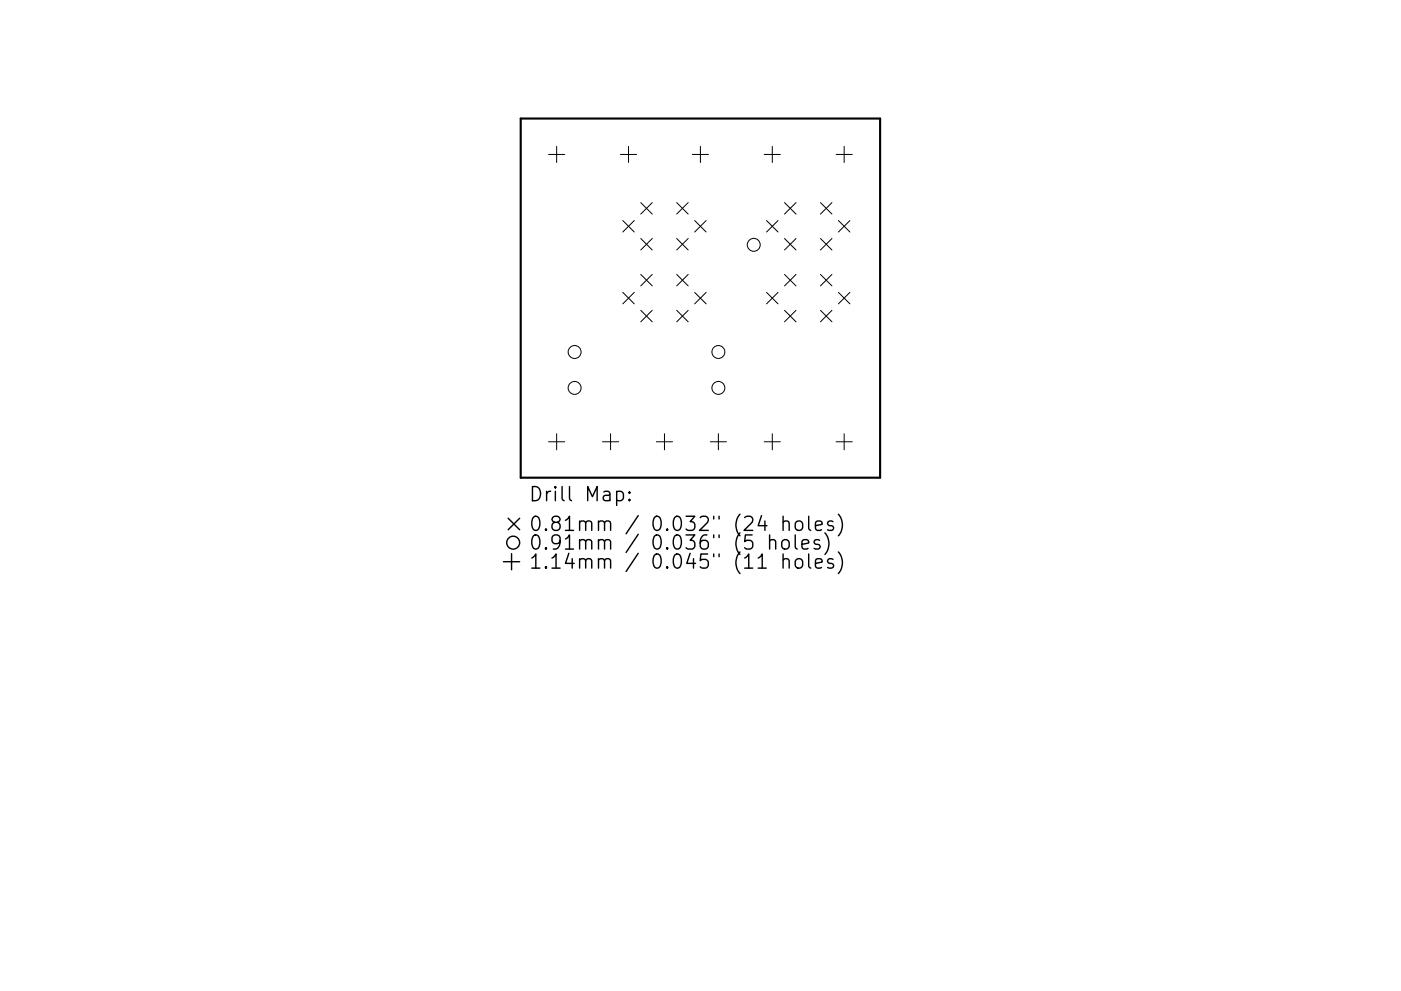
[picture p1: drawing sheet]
<svg xmlns="http://www.w3.org/2000/svg" width="297mm" height="210mm" viewBox="0 0 297 210" stroke-linecap="round" stroke-linejoin="round" font-family="sans-serif">
<defs><g id="words">
<g font-size="4.2">
<text x="112.2" y="106.4">Drill Map:</text>
<text x="112.2" y="112.7">0.81mm / 0.032&quot; (24 holes)</text>
<text x="112.2" y="116.6">0.91mm / 0.036&quot; (5 holes)</text>
<text x="112.2" y="120.7">1.14mm / 0.045&quot; (11 holes)</text>
</g>
</g></defs>
<path d="M110.4 25.2h76.2v76.2h-76.2z" fill="none" stroke="#000" stroke-width=".45"/>
<g fill="none" stroke="#000" stroke-width=".21">
<path d="M116.3 32.8h3.4M118 31.1v3.4M131.5 32.8h3.5M133.3 31.1v3.4M146.8 32.8h3.4M148.5 31.1v3.4M162 32.8h3.5M163.7 31.1v3.4M177.3 32.8h3.4M179 31.1v3.4M132 46.8l2.5 2.4M134.5 46.8l-2.5 2.4"/>
<path d="M135.9 50.6l2.4 2.4M135.9 43l2.4 2.4M135.9 58.2l2.4 2.5M138.3 43l-2.4 2.4M138.3 58.2l-2.4 2.5M138.3 50.6l-2.4 2.4M143.5 43l2.4 2.4M143.5 50.6l2.4 2.4M143.5 58.2l2.4 2.5M145.9 50.6l-2.4 2.4M145.9 43l-2.4 2.4M145.9 58.2l-2.4 2.5"/>
<path d="M147.3 46.8l2.4 2.4M149.7 46.8l-2.4 2.4M162.5 46.8l2.5 2.4M165 46.8l-2.5 2.4M166.3 50.6l2.5 2.4M166.3 43l2.5 2.4M166.3 58.2l2.5 2.5M168.8 43l-2.5 2.4M168.8 58.2l-2.5 2.5M168.8 50.6l-2.5 2.4M174 58.2l2.4 2.5M174 43l2.4 2.4"/>
<path d="M174 50.6l2.4 2.4M176.4 50.6l-2.4 2.4M176.4 43l-2.4 2.4M176.4 58.2l-2.4 2.5M177.8 46.8l2.4 2.4M180.2 46.8l-2.4 2.4M132 62l2.5 2.5M134.5 62l-2.5 2.5M135.9 65.8l2.4 2.5M138.3 65.8l-2.4 2.5M143.5 65.8l2.4 2.5M145.9 65.8l-2.4 2.5"/>
<path d="M147.3 62l2.4 2.5M149.7 62l-2.4 2.5M162.5 62l2.5 2.5M165 62l-2.5 2.5M166.3 65.8l2.5 2.5M168.8 65.8l-2.5 2.5M174 65.8l2.4 2.5M176.4 65.8l-2.4 2.5M177.8 62l2.4 2.5M180.2 62l-2.4 2.5M116.3 93.7h3.4M118 92v3.4"/>
<path d="M127.7 93.7h3.5M129.5 92v3.4M139.2 93.7h3.4M140.9 92v3.4M150.6 93.7h3.4M152.3 92v3.4M162 93.7h3.5M163.7 92v3.4M177.3 93.7h3.4M179 92v3.4"/>
<circle cx="159.8" cy="51.9" r="1.37"/>
<circle cx="121.8" cy="74.7" r="1.37"/>
<circle cx="152.3" cy="74.7" r="1.37"/>
<circle cx="121.8" cy="82.3" r="1.37"/>
<circle cx="152.3" cy="82.3" r="1.37"/>
</g>
<g fill="none" stroke="#000" stroke-width=".3">
<path d="M106.7 119.2h3.5M107.7 110l2.5 2.4M108.5 117.5v3.4M110.2 110l-2.5 2.4M130.7 104.4l.9-.2 .6 .6v.9l-.3 .4-.3 .1-.9-.1M133.5 105.9l.1 .2-.1 .1-.2-.1 .2-.2v.3M133.5 104.4l.1 .1-.1 .2-.2-.2 .2-.1v.3M163.2 114.8a.74 .74 0 0 1 1.3 .1v1.6M163.2 113.5v3M166 110.8a.74 .74 0 0 1 1.3 .2v1.5M166 114.6a.81 .81 0 0 1 1.3 .5v.8a.81 .81 0 0 1-.8 .6 .81 .81 0 0 1-.8-.6v-.8zM166 118.8a.74 .74 0 0 1 1.3 .2v1.5"/>
<path d="M166 109.5v3M166 117.5v3M168.6 113.5v2.6l.4 .4M168.7 110.8a.81 .81 0 0 1 .9-.3 .81 .81 0 0 1 .6 .6v.9a.81 .81 0 0 1-.8 .6 .81 .81 0 0 1-.8-.6v-.9zM168.7 118.8a.81 .81 0 0 1 .9-.3 .81 .81 0 0 1 .6 .6v.9a.81 .81 0 0 1-.8 .6 .81 .81 0 0 1-.8-.6v-.9zM170 115.5l1.5-.3-.2-.6-.8-.1-.5 .4v1.2l.2 .2 .3 .2 .8-.2M171.5 109.5v2.6l.4 .4M171.5 117.5v2.6l.4 .4M172.9 111.5l1.4-.3-.1-.5-.9-.2-.4 .5v1.1l.1 .3 .3 .1 .9-.1M172.9 119.5l1.4-.2-.1-.6-.9-.2-.4 .5v1.1l.1 .3 .3 .1 .9-.1M173.7 114.6l-.7-.1-.4 .4 .1 .4 1 .3 .2 .3-.2 .4-.2 .2-.9-.2M174.9 113.1a3.4 3.4 0 0 1 0 4.5"/>
<path d="M176.6 110.7l-.7-.2-.4 .5 .1 .4 1 .3 .1 .3-.1 .4-.3 .1-.8-.1M176.6 118.7l-.7-.2-.4 .5 .1 .4 1 .3 .1 .3-.1 .4-.3 .1-.8-.1M177.7 109.1a3.4 3.4 0 0 1 0 4.6M177.7 117.1a3.4 3.4 0 0 1 0 4.6"/>
<circle cx="108.8" cy="115.1" r="1.37"/>
</g>
<use href="#words"/>
</svg>
